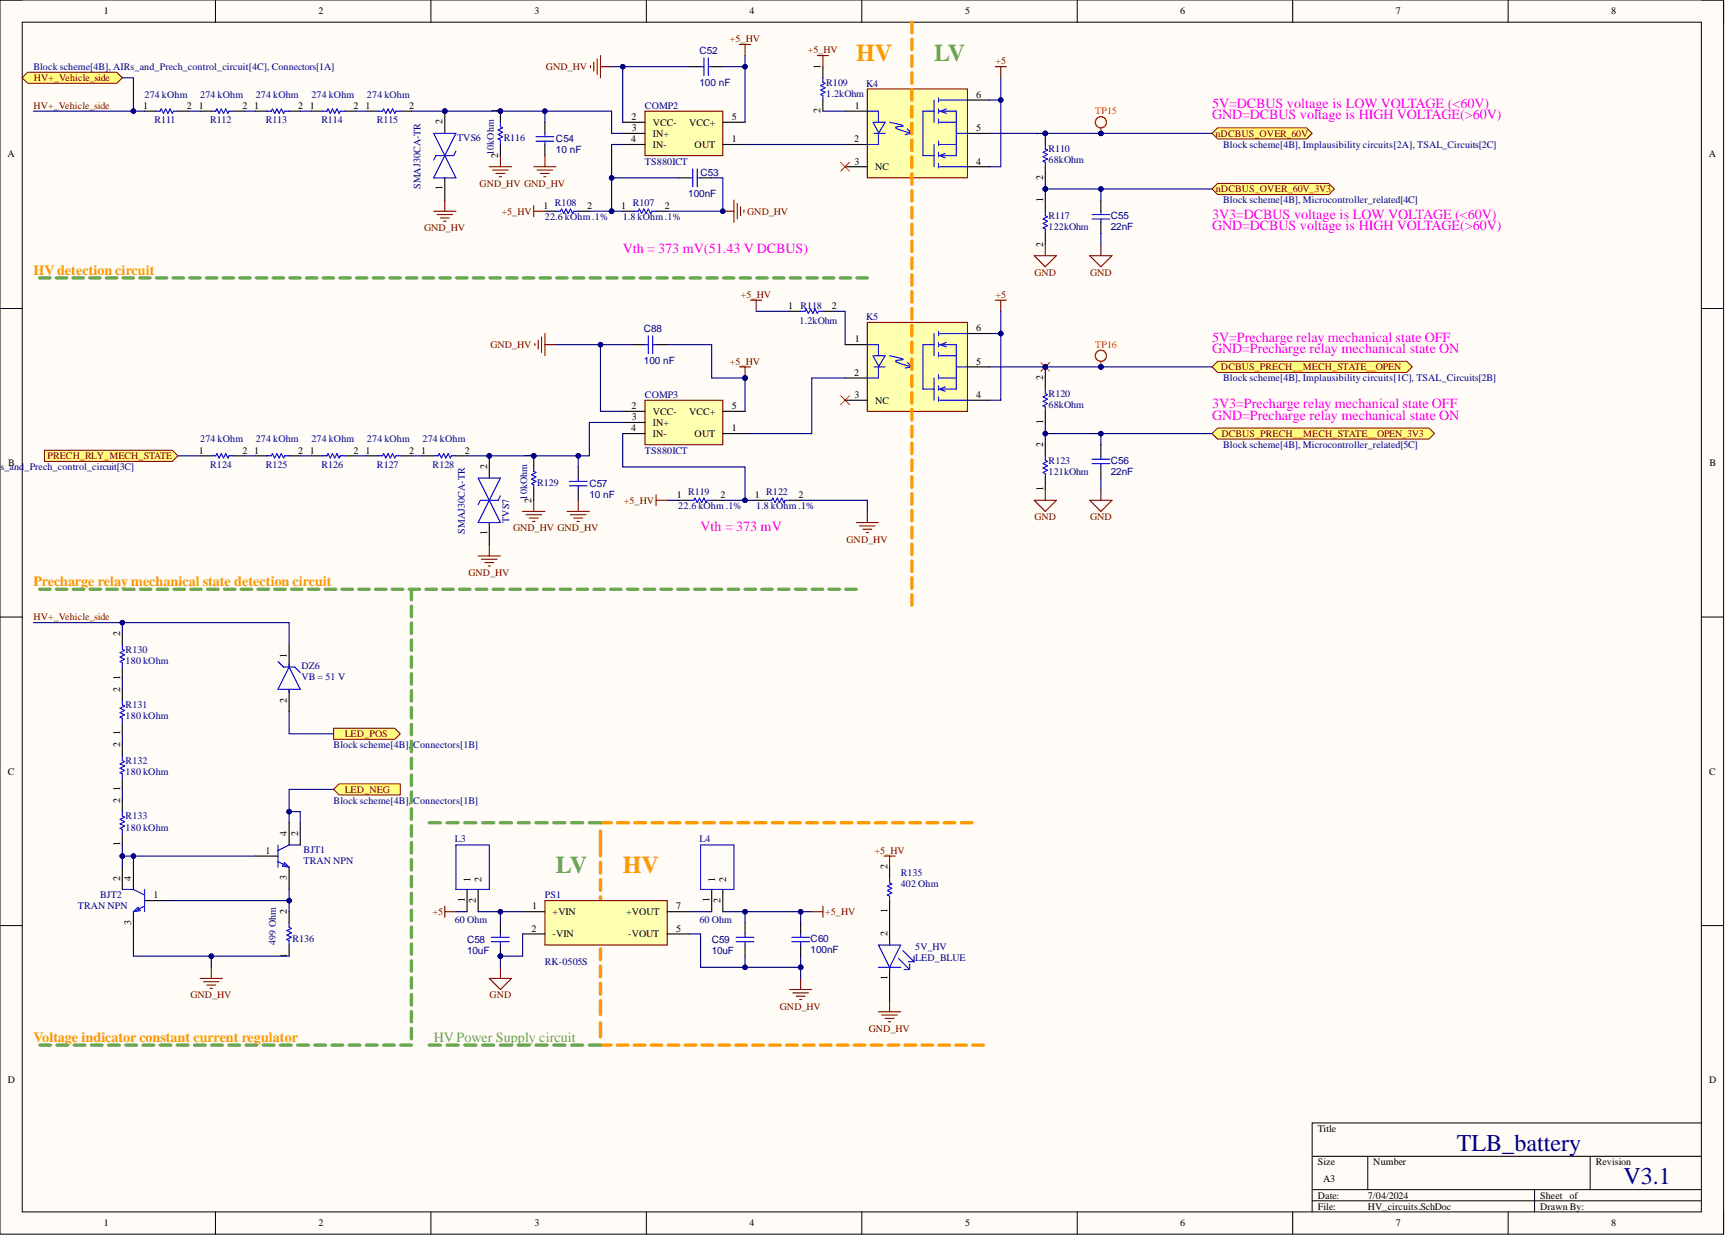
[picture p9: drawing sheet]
<svg xmlns="http://www.w3.org/2000/svg" width="393mm" height="282mm" viewBox="0 0 393 282" stroke-linecap="round" stroke-linejoin="round" font-family="sans-serif">
<defs><g id="words">
<g font-size="5.5" fill="#f90">
<text x="195" y="14">HV</text>
<text x="141.8" y="198.8">HV</text>
</g>
<g font-size="5.5" fill="#6aa84f">
<text x="212.7" y="14">LV</text>
<text x="126.6" y="198.8">LV</text>
</g>
<g font-size="5.5" fill="#000080">
<text x="331.8" y="262.1">TLB_battery</text>
<text x="369.8" y="269.7">V3.1</text>
</g>
<g font-size="3.2" fill="#f0f">
<text x="276.1" y="24.6">5V=DCBUS voltage is LOW VOLTAGE (&lt;60V)</text>
<text x="276.1" y="27.2">GND=DCBUS voltage is HIGH VOLTAGE(&gt;60V)</text>
<text x="276.1" y="49.9">3V3=DCBUS voltage is LOW VOLTAGE (&lt;60V)</text>
<text x="276.1" y="52.5">GND=DCBUS voltage is HIGH VOLTAGE(&gt;60V)</text>
<text x="141.8" y="57.5">Vth = 373 mV(51.43 V DCBUS)</text>
<text x="276.1" y="77.8">5V=Precharge relay mechanical state OFF</text>
<text x="276.1" y="80.3">GND=Precharge relay mechanical state ON</text>
<text x="276.1" y="93">3V3=Precharge relay mechanical state OFF</text>
<text x="276.1" y="95.5">GND=Precharge relay mechanical state ON</text>
<text x="159.6" y="120.8">Vth = 373 mV</text>
</g>
<g font-size="3.2" fill="#f90">
<text x="7.6" y="62.6">HV detection circuit</text>
<text x="7.6" y="133.5">Precharge relay mechanical state detection circuit</text>
<text x="7.6" y="237.3">Voltage indicator constant current regulator</text>
</g>
<text font-size="3.2" fill="#6aa84f" x="98.8" y="237.3">HV Power Supply circuit</text>
<g font-size="2.3">
<text x="23.6" y="3.3">1</text>
<text x="72.5" y="3.3">2</text>
<text x="121.7" y="3.3">3</text>
<text x="170.7" y="3.3">4</text>
<text x="219.8" y="3.3">5</text>
<text x="268.8" y="3.3">6</text>
<text x="317.9" y="3.3">7</text>
<text x="367" y="3.3">8</text>
<text x="186.9" y="15.7" transform="rotate(-90 186.9 15.7)">1</text>
<text x="222.4" y="22.3">6</text>
<text x="32.6" y="24.8">1</text>
<text x="42.5" y="24.8">2</text>
<text x="45.3" y="24.8">1</text>
<text x="55.2" y="24.8">2</text>
<text x="57.9" y="24.8">1</text>
<text x="67.9" y="24.8">2</text>
<text x="70.6" y="24.8">1</text>
<text x="80.5" y="24.8">2</text>
<text x="83.2" y="24.8">1</text>
<text x="93.2" y="24.8">2</text>
<text x="100.8" y="28.3" transform="rotate(-90 100.8 28.3)">2</text>
<text x="113.5" y="25.8" transform="rotate(-90 113.5 25.8)">1</text>
<text x="143.9" y="27.3">2</text>
<text x="143.9" y="29.9">3</text>
<text x="148.7" y="28.6">VCC-</text>
<text x="156.9" y="28.6">VCC+</text>
<text x="166.7" y="27.3">5</text>
<text x="186.9" y="25.8" transform="rotate(-90 186.9 25.8)">2</text>
<text x="194.7" y="24.8">1</text>
<text x="222.4" y="29.9">5</text>
<text x="1.7" y="35.9">A</text>
<text x="113.5" y="35.9" transform="rotate(-90 113.5 35.9)">2</text>
<text x="143.8" y="32.4">4</text>
<text x="148.7" y="31.1">IN+</text>
<text x="148.7" y="33.7">IN-</text>
<text x="158.2" y="33.7">OUT</text>
<text x="166.7" y="32.4">1</text>
<text x="194.5" y="32.4">2</text>
<text x="237.6" y="30.9" transform="rotate(-90 237.6 30.9)">1</text>
<text x="389.2" y="35.9">A</text>
<text x="194.6" y="37.5">3</text>
<text x="199.3" y="38.7">NC</text>
<text x="222.4" y="37.5">4</text>
<text x="237.6" y="41" transform="rotate(-90 237.6 41)">2</text>
<text x="100.8" y="43.4" transform="rotate(-90 100.8 43.4)">1</text>
<text x="123.8" y="47.6">1</text>
<text x="133.7" y="47.6">2</text>
<text x="141.5" y="47.6">1</text>
<text x="151.5" y="47.6">2</text>
<text x="237.6" y="46.1" transform="rotate(-90 237.6 46.1)">1</text>
<text x="237.6" y="56.2" transform="rotate(-90 237.6 56.2)">2</text>
<text x="179.5" y="70.4">1</text>
<text x="189.4" y="70.4">2</text>
<text x="194.7" y="78">1</text>
<text x="222.4" y="75.4">6</text>
<text x="222.4" y="83">5</text>
<text x="194.5" y="85.6">2</text>
<text x="237.6" y="86.6" transform="rotate(-90 237.6 86.6)">2</text>
<text x="143.9" y="93.2">2</text>
<text x="143.9" y="95.7">3</text>
<text x="148.7" y="94.4">VCC-</text>
<text x="156.9" y="94.4">VCC+</text>
<text x="166.7" y="93.2">5</text>
<text x="194.6" y="90.6">3</text>
<text x="199.3" y="91.9">NC</text>
<text x="222.4" y="90.6">4</text>
<text x="143.8" y="98.2">4</text>
<text x="148.7" y="96.9">IN+</text>
<text x="148.7" y="99.5">IN-</text>
<text x="158.2" y="99.5">OUT</text>
<text x="166.7" y="98.2">1</text>
<text x="237.6" y="101.8" transform="rotate(-90 237.6 101.8)">2</text>
<text x="237.6" y="96.5" transform="rotate(-90 237.6 96.5)">1</text>
<text x="1.9" y="106.1">B</text>
<text x="45.3" y="103.3">1</text>
<text x="55.2" y="103.3">2</text>
<text x="57.9" y="103.3">1</text>
<text x="67.9" y="103.3">2</text>
<text x="70.6" y="103.3">1</text>
<text x="80.5" y="103.3">2</text>
<text x="83.2" y="103.3">1</text>
<text x="93.2" y="103.3">2</text>
<text x="95.9" y="103.3">1</text>
<text x="105.9" y="103.3">2</text>
<text x="110.9" y="106.8" transform="rotate(-90 110.9 106.8)">2</text>
<text x="121.1" y="104.3" transform="rotate(-90 121.1 104.3)">1</text>
<text x="389.4" y="106.1">B</text>
<text x="154.2" y="113.4">1</text>
<text x="164.1" y="113.4">2</text>
<text x="171.9" y="113.4">1</text>
<text x="181.8" y="113.4">2</text>
<text x="237.6" y="111.7" transform="rotate(-90 237.6 111.7)">1</text>
<text x="121.1" y="114.4" transform="rotate(-90 121.1 114.4)">2</text>
<text x="110.9" y="121.8" transform="rotate(-90 110.9 121.8)">1</text>
<text x="27.4" y="144.8" transform="rotate(-90 27.4 144.8)">2</text>
<text x="65.3" y="149.9" transform="rotate(-90 65.3 149.9)">1</text>
<text x="27.4" y="154.8" transform="rotate(-90 27.4 154.8)">1</text>
<text x="27.4" y="157.5" transform="rotate(-90 27.4 157.5)">2</text>
<text x="65.3" y="160" transform="rotate(-90 65.3 160)">2</text>
<text x="27.4" y="167.4" transform="rotate(-90 27.4 167.4)">1</text>
<text x="27.4" y="170.1" transform="rotate(-90 27.4 170.1)">2</text>
<text x="1.8" y="176.4">C</text>
<text x="389.3" y="176.4">C</text>
<text x="27.4" y="182.8" transform="rotate(-90 27.4 182.8)">2</text>
<text x="27.4" y="180.1" transform="rotate(-90 27.4 180.1)">1</text>
<text x="65.3" y="190.4" transform="rotate(-90 65.3 190.4)">4</text>
<text x="67.9" y="190.4" transform="rotate(-90 67.9 190.4)">2</text>
<text x="27.4" y="192.7" transform="rotate(-90 27.4 192.7)">1</text>
<text x="60.4" y="194.4">1</text>
<text x="202.1" y="198" transform="rotate(-90 202.1 198)">2</text>
<text x="27.4" y="200.5" transform="rotate(-90 27.4 200.5)">2</text>
<text x="29.9" y="200.5" transform="rotate(-90 29.9 200.5)">4</text>
<text x="65.3" y="200.4" transform="rotate(-90 65.3 200.4)">3</text>
<text x="107.1" y="200.7" transform="rotate(-90 107.1 200.7)">1</text>
<text x="109.7" y="200.7" transform="rotate(-90 109.7 200.7)">2</text>
<text x="162.9" y="200.7" transform="rotate(-90 162.9 200.7)">1</text>
<text x="165.4" y="200.7" transform="rotate(-90 165.4 200.7)">2</text>
<text x="35" y="204.5">1</text>
<text x="65.3" y="208.1" transform="rotate(-90 65.3 208.1)">2</text>
<text x="105.9" y="205.4" transform="rotate(-90 105.9 205.4)">1</text>
<text x="108.4" y="205.6" transform="rotate(-90 108.4 205.6)">2</text>
<text x="121.2" y="207.1">1</text>
<text x="125.9" y="208.3">+VIN</text>
<text x="142.6" y="208.3">+VOUT</text>
<text x="154" y="207.1">7</text>
<text x="161.6" y="205.4" transform="rotate(-90 161.6 205.4)">1</text>
<text x="164.1" y="205.6" transform="rotate(-90 164.1 205.6)">2</text>
<text x="202.1" y="207.9" transform="rotate(-90 202.1 207.9)">1</text>
<text x="29.9" y="210.5" transform="rotate(-90 29.9 210.5)">3</text>
<text x="121.1" y="212.1">2</text>
<text x="125.9" y="213.4">-VIN</text>
<text x="143.1" y="213.4">-VOUT</text>
<text x="154" y="212.1">5</text>
<text x="202.1" y="213.1" transform="rotate(-90 202.1 213.1)">2</text>
<text x="65.3" y="218" transform="rotate(-90 65.3 218)">1</text>
<text x="202.1" y="223.1" transform="rotate(-90 202.1 223.1)">1</text>
<text x="1.8" y="246.6">D</text>
<text x="389.3" y="246.6">D</text>
<text x="300.1" y="257.7">Title</text>
<text x="300.1" y="265.3">Size</text>
<text x="301.4" y="269.1">A3</text>
<text x="312.8" y="265.3">Number</text>
<text x="363.4" y="265.3">Revision</text>
<text x="300.1" y="272.9">Date:</text>
<text x="300.1" y="275.4">File:</text>
<text x="311.5" y="272.9">7/04/2024</text>
<text x="311.5" y="275.4">HV_circuits.SchDoc</text>
<text x="350.8" y="272.9">Sheet of</text>
<text x="350.8" y="275.4">Drawn By:</text>
<text x="23.6" y="279.2">1</text>
<text x="72.5" y="279.2">2</text>
<text x="121.7" y="279.2">3</text>
<text x="170.7" y="279.2">4</text>
<text x="219.8" y="279.2">5</text>
<text x="268.8" y="279.2">6</text>
<text x="317.9" y="279.2">7</text>
<text x="367" y="279.2">8</text>
</g>
<g font-size="2.3" fill="#800000">
<text x="166.2" y="9.6">+5_HV</text>
<text x="124.4" y="15.9">GND_HV</text>
<text x="184" y="12.1">+5_HV</text>
<text x="226.8" y="14.7">+5</text>
<text x="7.7" y="18.5">HV+_Vehicle_side</text>
<text x="7.6" y="24.8">HV+_Vehicle_side</text>
<text x="276.8" y="31.1">nDCBUS_OVER_60V</text>
<text x="109.2" y="42.5">GND_HV GND_HV</text>
<text x="276.9" y="43.8">nDCBUS_OVER_60V_3V3</text>
<text x="96.6" y="52.6">GND_HV</text>
<text x="114.2" y="48.9">+5_HV</text>
<text x="170.2" y="48.9">GND_HV</text>
<text x="235.6" y="62.8">GND</text>
<text x="248.3" y="62.8">GND</text>
<text x="168.8" y="67.8">+5_HV</text>
<text x="226.8" y="67.8">+5</text>
<text x="111.7" y="79.2">GND_HV</text>
<text x="166.2" y="83">+5_HV</text>
<text x="278.1" y="84.3">DCBUS_PRECH__MECH_STATE__OPEN</text>
<text x="278.2" y="99.5">DCBUS_PRECH__MECH_STATE__OPEN_3V3</text>
<text x="10.8" y="104.5">PRECH_RLY_MECH_STATE</text>
<text x="142.1" y="114.7">+5_HV</text>
<text x="235.6" y="118.5">GND</text>
<text x="248.3" y="118.5">GND</text>
<text x="116.8" y="121">GND_HV GND_HV</text>
<text x="192.8" y="123.5">GND_HV</text>
<text x="106.7" y="131.1">GND_HV</text>
<text x="7.6" y="141.3">HV+_Vehicle_side</text>
<text x="78.5" y="167.8">LED_POS</text>
<text x="78.5" y="180.5">LED_NEG</text>
<text x="199.2" y="194.4">+5_HV</text>
<text x="98.5" y="208.3">+5</text>
<text x="187.9" y="208.3">+5_HV</text>
<text x="43.4" y="227.3">GND_HV</text>
<text x="111.5" y="227.3">GND</text>
<text x="177.6" y="229.9">GND_HV</text>
<text x="197.9" y="234.9">GND_HV</text>
</g>
<g font-size="2.3" fill="#000080">
<text x="7.6" y="15.9">Block scheme[4B], AIRs_and_Prech_control_circuit[4C], Connectors[1A]</text>
<text x="159.3" y="12.4">C52</text>
<text x="32.9" y="22.3">274 kOhm</text>
<text x="45.6" y="22.3">274 kOhm</text>
<text x="58.3" y="22.3">274 kOhm</text>
<text x="70.9" y="22.3">274 kOhm</text>
<text x="83.6" y="22.3">274 kOhm</text>
<text x="159.3" y="19.5">100 nF</text>
<text x="188.2" y="19.5">R109</text>
<text x="188.2" y="22">1.2kOhm</text>
<text x="197.3" y="19.7">K4</text>
<text x="35.2" y="28.1">R111</text>
<text x="47.9" y="28.1">R112</text>
<text x="60.5" y="28.1">R113</text>
<text x="73.2" y="28.1">R114</text>
<text x="85.9" y="28.1">R115</text>
<text x="146.9" y="24.8">COMP2</text>
<text x="104.1" y="32.1">TVS6</text>
<text x="112.5" y="35.3" transform="rotate(-90 112.5 35.3)">10kOhm</text>
<text x="114.7" y="32.1">R116</text>
<text x="126.6" y="32.4">C54</text>
<text x="126.6" y="34.9">10 nF</text>
<text x="238.8" y="34.7">R110</text>
<text x="278.6" y="33.7">Block scheme[4B], Implausibility circuits[2A], TSAL_Circuits[2C]</text>
<text x="146.9" y="37.5">TS880ICT</text>
<text x="159.6" y="40">C53</text>
<text x="238.8" y="37.2">68kOhm</text>
<text x="95.7" y="43" transform="rotate(-90 95.7 43)">SMAJ30CA-TR</text>
<text x="126.4" y="46.8">R108</text>
<text x="144.1" y="46.8">R107</text>
<text x="156.8" y="44.8">100nF</text>
<text x="278.6" y="46.3">Block scheme[4B], Microcontroller_related[4C]</text>
<text x="124.1" y="50.1">22.6 kOhm .1%</text>
<text x="141.8" y="50.1">1.8 kOhm .1%</text>
<text x="238.8" y="49.9">R117</text>
<text x="238.8" y="52.4">122kOhm</text>
<text x="253" y="49.9">C55</text>
<text x="253" y="52.4">22nF</text>
<text x="182.4" y="70.4">R118</text>
<text x="146.6" y="75.7">C88</text>
<text x="182.1" y="73.7">1.2kOhm</text>
<text x="197.3" y="72.9">K5</text>
<text x="146.6" y="82.8">100 nF</text>
<text x="278.6" y="86.8">Block scheme[4B], Implausibility circuits[1C], TSAL_Circuits[2B]</text>
<text x="146.9" y="90.6">COMP3</text>
<text x="238.8" y="90.4">R120</text>
<text x="238.8" y="92.9">68kOhm</text>
<text x="45.6" y="100.7">274 kOhm</text>
<text x="58.3" y="100.7">274 kOhm</text>
<text x="70.9" y="100.7">274 kOhm</text>
<text x="83.6" y="100.7">274 kOhm</text>
<text x="96.2" y="100.7">274 kOhm</text>
<text x=".1" y="107.1">s_and</text>
<text x="5.6" y="107.1">_Prech_control_circuit[3C]</text>
<text x="47.9" y="106.6">R124</text>
<text x="60.5" y="106.6">R125</text>
<text x="73.2" y="106.6">R126</text>
<text x="85.9" y="106.6">R127</text>
<text x="98.5" y="106.6">R128</text>
<text x="146.9" y="103.3">TS880ICT</text>
<text x="238.8" y="105.6">R123</text>
<text x="253" y="105.6">C56</text>
<text x="278.6" y="102">Block scheme[4B], Microcontroller_related[5C]</text>
<text x="120.1" y="113.7" transform="rotate(-90 120.1 113.7)">10kOhm</text>
<text x="122.3" y="110.6">R129</text>
<text x="134.2" y="110.9">C57</text>
<text x="134.2" y="113.4">10 nF</text>
<text x="156.8" y="112.6">R119</text>
<text x="174.5" y="112.6">R122</text>
<text x="238.8" y="108.1">121kOhm</text>
<text x="253" y="108.1">22nF</text>
<text x="116" y="119" transform="rotate(-90 116 119)">TVS7</text>
<text x="154.5" y="115.9">22.6 kOhm .1%</text>
<text x="172.2" y="115.9">1.8 kOhm .1%</text>
<text x="105.9" y="121.5" transform="rotate(-90 105.9 121.5)">SMAJ30CA-TR</text>
<text x="28.6" y="148.6">R130</text>
<text x="28.6" y="151.1">180 kOhm</text>
<text x="68.6" y="152.4">DZ6</text>
<text x="68.6" y="154.9">VB = 51 V</text>
<text x="28.6" y="161.3">R131</text>
<text x="28.6" y="163.8">180 kOhm</text>
<text x="28.6" y="173.9">R132</text>
<text x="76" y="170.4">Block scheme[4B],</text>
<text x="94.1" y="170.4">Connectors[1B]</text>
<text x="28.6" y="176.4">180 kOhm</text>
<text x="76" y="183">Block scheme[4B], Connectors[1B]</text>
<text x="28.6" y="186.6">R133</text>
<text x="28.6" y="189.1">180 kOhm</text>
<text x="103.6" y="191.6">L3</text>
<text x="159.3" y="191.6">L4</text>
<text x="69.1" y="194.2">BJT1</text>
<text x="69.1" y="196.7">TRAN NPN</text>
<text x="205.2" y="199.5">R135</text>
<text x="205.2" y="202">402 Ohm</text>
<text x="17.7" y="207.1">TRAN NPN</text>
<text x="22.8" y="204.5">BJT2</text>
<text x="124.1" y="204.5">PS1</text>
<text x="62.8" y="215.2" transform="rotate(-90 62.8 215.2)">499 Ohm</text>
<text x="66.6" y="214.4">R136</text>
<text x="103.6" y="210.1">60 Ohm</text>
<text x="106.4" y="214.7">C58</text>
<text x="159.3" y="210.1">60 Ohm</text>
<text x="162.1" y="214.7">C59</text>
<text x="184.6" y="214.4">C60</text>
<text x="106.4" y="217.2">10uF</text>
<text x="124.1" y="219.7">RK-0505S</text>
<text x="162.1" y="217.2">10uF</text>
<text x="184.6" y="216.9">100nF</text>
<text x="208.4" y="216.2">5V_HV</text>
<text x="208.4" y="218.7">LED_BLUE</text>
</g>
<g font-size="2.3" fill="#f00">
<text x="249.5" y="26.1">TP15</text>
<text x="249.5" y="79.2">TP16</text>
</g>
</g></defs>
<path d="M0 0h392.6v281h-392.6z" fill-rule="evenodd" fill="#fffcf8"/>
<path d="M0 0h392.6v281h-392.6z" fill="none" stroke="#000" stroke-width=".23"/>
<path d="M5.1 5.1h382.4v270.8h-382.4z" fill-rule="evenodd" fill="#fffcf8"/>
<g fill="none" stroke="#000" stroke-width=".23">
<path d="M0 0h5.1M49.1 0v5.1M98.1 0v5.1M147.2 0v5.1M196.3 0v5.1M245.4 0v5.1M294.4 0v5.1M343.5 0v5.1M387.5 0h5.1v5.1M5.1 5.1h382.4v270.8h-382.4zM0 70.2h5.1M387.5 70.2h5.1"/>
<path d="M0 140.5h5.1M387.5 140.5h5.1M0 210.7h5.1M387.5 210.7h5.1M387.5 255.7h-88.6v20.2M49.1 275.9v5.1M98.1 275.9v5.1M147.2 275.9v5.1M196.3 275.9v5.1M245.4 275.9v5.1M294.4 275.9v5.1M298.9 263.3h88.6"/>
<path d="M298.9 270.9h88.6M298.9 273.4h88.6M311.5 263.3v7.6M343.5 275.9v5.1M349.5 270.9v5M362.2 263.3v7.6M392.6 275.9v5.1"/>
</g>
<path d="M10.1 102.5h29.2l1.2 1.3-1.2 1.3h-29.2z" fill-rule="evenodd" fill="#ffff80"/>
<path d="M10.1 102.5h29.2l1.2 1.3-1.2 1.3h-29.2z" fill="none" stroke="#800000" stroke-width=".23"/>
<path d="M119 116.4h5.1M119.8 117.2h3.5M120.6 118h2M121.3 118.7h.5M121.6 113.9v2.5" fill="none" stroke="#800000" stroke-width=".25"/>
<circle cx="121.6" cy="103.8" r=".51" fill="#000080"/>
<circle cx="121.6" cy="103.8" r=".51" fill="none" stroke="#000080" stroke-width=".23"/>
<path d="M121.6 103.8v2.5M121.6 111.4v2.5" fill="none" stroke="#000" stroke-width=".25"/>
<circle cx="121.6" cy="103.8" r=".51" fill="#000080"/>
<circle cx="121.6" cy="103.8" r=".51" fill="none" stroke="#000080" stroke-width=".23"/>
<path d="M182.4 70.9h1l.2-.5 .5 1 .5-1 .5 1 .5-1 .6 1 .2-.5h1M121.6 106.3v1l.5 .3-1 .5 1 .5-1 .5 1 .5-1 .5 .5 .3v1" fill="none" stroke="#00f" stroke-width=".25"/>
<path d="M191.5 90.1l2 2M193.5 90.1l-2 2" fill="none" stroke="#f00" stroke-width=".23"/>
<path d="M179.8 70.9h2.6M187.4 70.9h2.6" fill="none" stroke="#000" stroke-width=".25"/>
<path d="M171 68.3h2.5M172.2 68.3v2.6" fill="none" stroke="#800000" stroke-width=".25"/>
<path d="M197.6 73.4h22.7v20.3h-22.7z" fill-rule="evenodd" fill="#ffffb0"/>
<g fill="none" stroke="#800000" stroke-width=".25">
<path d="M197.6 73.4h22.7v20.3h-22.7zM226.7 68.3h2.5M227.9 68.3v2.6M129.2 116.4h5M129.9 117.2h3.6M130.7 118h2M131.4 118.7h.6M131.7 113.9v2.5M108.9 126.6h5.1M109.7 127.3h3.5M110.4 128.1h2.1M111.2 128.8h.5"/>
<path d="M111.4 124v2.6"/>
</g>
<g fill="none" stroke="#00f" stroke-width=".25">
<path d="M197.6 78.5h2.5v2.5M212.7 78.5h-2.5v10.1h2.5M212.7 75.9v5.1M213.8 75.4v1M213.8 78v1M214 75.9h6.3M215.5 79l-1.5-.5h3.8v10.1h-3.8M215.5 78l-1.2 .5M198.8 81l1.3 2.3M199.1 81h2.5l-1.5 2.5v2.6h-2.5M199.1 83.5h2.5M202.6 81l3.1 .8-1.7 .4a3.2 3.2 0 0 0 2.1 .9l1.6 .4"/>
<path d="M206.7 82.5l1 1M207.7 83.5l-1.5 .3M212.7 86.1v5M213.8 80.2v1.1M213.8 85.3v1M213.8 87.8v1M213.8 90.4v1M214 86.1h3.8M214 81h3.8M214 91.1h6.3M214 88.6l1.3 .5M215.3 88.1l-1.3 .5"/>
<path d="M217.8 83.5h2.5M129.7 109.6h4M129.7 110.6h4M131.7 108.8v.8M131.7 110.6v.8"/>
</g>
<path d="M192.5 78.5h5.1M220.3 75.9h5.1M192.5 86.1h5.1M192.5 91.1h5.1M220.3 91.1h5.1M220.3 83.5h5.1M131.7 106.3v2.5M131.7 111.4v2.5" fill="none" stroke="#000" stroke-width=".25"/>
<circle cx="111.4" cy="103.8" r=".51" fill="#000080"/>
<circle cx="111.4" cy="103.8" r=".51" fill="none" stroke="#000080" stroke-width=".23"/>
<path d="M111.4 103.8v5M111.4 119v5" fill="none" stroke="#000" stroke-width=".25"/>
<circle cx="111.4" cy="103.8" r=".51" fill="#000080"/>
<circle cx="111.4" cy="103.8" r=".51" fill="none" stroke="#000080" stroke-width=".23"/>
<path d="M238.1 88.6v1l.5 .3-1 .5 1 .5-1 .5 1 .5-1 .5 .5 .2v1.1M108.9 108.8l5.1 10.2h-5.1l5.1-10.2zM114 112.9l-.5 1h-4.1l-.5 1M238.1 103.8v1l.5 .3-1 .5 1 .5-1 .5 1 .5-1 .5 .5 .2v1M248.7 104.5h4.1M248.7 105.6h4.1M250.7 103.8v.7M250.7 105.6v.7" fill="none" stroke="#00f" stroke-width=".25"/>
<path d="M238.1 86.1v2.5M238.1 93.7v2.5M238.1 101.3v2.5M238.1 108.8v2.6M250.7 101.3v2.5M250.7 106.3v2.5" fill="none" stroke="#000" stroke-width=".25"/>
<path d="M276.1 83.5l1.2-1.2h43.1l1.3 1.2-1.3 1.3h-43.1z" fill-rule="evenodd" fill="#ffff80"/>
<path d="M276.1 83.5l1.2-1.2h43.1l1.3 1.2-1.3 1.3h-43.1z" fill="none" stroke="#800000" stroke-width=".23"/>
<path d="M276.1 98.7l1.2-1.2h48.2l1.2 1.2-1.2 1.3h-48.2z" fill-rule="evenodd" fill="#ffff80"/>
<path d="M276.1 98.7l1.2-1.2h48.2l1.2 1.2-1.2 1.3h-48.2z" fill="none" stroke="#800000" stroke-width=".23"/>
<path d="M134.5 14.9v.5M135.2 14.2v2M136 13.4v3.6M136.8 12.6v5.1M136.8 15.2h2.5M168.4 10.1h2.6M169.7 10.1v2.5M235.5 113.9h5.1l-2.5 2.5zM238.1 111.4v2.5M248.2 113.9h5.1l-2.6 2.5zM250.7 111.4v2.5" fill="none" stroke="#800000" stroke-width=".25"/>
<path d="M157 15.2h2.6M162.1 15.2h2.5" fill="none" stroke="#000" stroke-width=".25"/>
<path d="M159.6 15.2h.7M160.3 13.2v4M161.3 13.2v4M161.3 15.2h.8" fill="none" stroke="#00f" stroke-width=".25"/>
<circle cx="238.1" cy="30.4" r=".51" fill="#000080"/>
<circle cx="238.1" cy="30.4" r=".51" fill="none" stroke="#000080" stroke-width=".23"/>
<path d="M238.1 30.4v2.5M238.1 38v2.5" fill="none" stroke="#000" stroke-width=".25"/>
<circle cx="238.1" cy="30.4" r=".51" fill="#000080"/>
<circle cx="238.1" cy="30.4" r=".51" fill="none" stroke="#000080" stroke-width=".23"/>
<path d="M187.4 17.7v1l.5 .3-1 .5 1 .5-1 .5 1 .5-1 .5 .5 .3v1M238.1 32.9v1l.5 .3-1 .5 1 .5-1 .5 1 .5-1 .5 .5 .3v1M238.1 48.1v1l.5 .3-1 .5 1 .5-1 .5 1 .5-1 .5 .5 .2v1.1M248.7 48.9h4.1M248.7 49.9h4.1M250.7 48.1v.8M250.7 49.9v.7" fill="none" stroke="#00f" stroke-width=".25"/>
<path d="M187.4 15.2v2.5M187.4 22.8v2.5M238.1 45.6v2.5M238.1 53.2v2.5M250.7 45.6v2.5M250.7 50.6v2.6" fill="none" stroke="#000" stroke-width=".25"/>
<path d="M186.2 12.6h2.5M187.4 12.6v2.6M235.5 58.2h5.1l-2.5 2.5zM238.1 55.7v2.5M248.2 58.2h5.1l-2.6 2.5zM250.7 55.7v2.5" fill="none" stroke="#800000" stroke-width=".25"/>
<path d="M197.6 20.2h22.7v20.3h-22.7z" fill-rule="evenodd" fill="#ffffb0"/>
<path d="M226.7 15.2h2.5M227.9 15.2v2.5M197.6 20.2h22.7v20.3h-22.7z" fill="none" stroke="#800000" stroke-width=".25"/>
<g fill="none" stroke="#00f" stroke-width=".25">
<path d="M197.6 25.3h2.5v2.5M198.8 27.8l1.3 2.3M199.1 27.8h2.5l-1.5 2.6v2.5h-2.5M199.1 30.4h2.5M202.6 27.8l3.1 .9-1.7 .3a3.2 3.2 0 0 0 2.1 .9l1.6 .5M206.7 29.4l1 1M207.7 30.4l-1.5 .2M212.7 25.3h-2.5v10.1h2.5M212.7 22.8v5M212.7 32.9v5.1M213.8 22.3v1M213.8 24.8v1"/>
<path d="M213.8 27.1v1M213.8 32.1v1.1M213.8 34.7v1M213.8 37.2v1M214 32.9h3.8M214 27.8h3.8M214 22.8h6.3M214 38h6.3M214 35.4l1.3 .5M215.3 34.9l-1.3 .5M215.5 25.8l-1.5-.5h3.8v10.1h-3.8M215.5 24.8l-1.2 .5"/>
<path d="M217.8 30.4h2.5"/>
</g>
<path d="M192.5 25.3h5.1M192.5 32.9h5.1M192.5 38h5.1M220.3 38h5.1M220.3 30.4h5.1M220.3 22.8h5.1" fill="none" stroke="#000" stroke-width=".25"/>
<g fill="none" stroke="#f90" stroke-width=".76">
<path d="M207.7 5.1v2.4M207.7 8.9v2.4M207.7 12.7v2.4M207.7 16.6v2.4M207.7 20.4v2.4M207.7 24.2v2.4M207.7 28.1v2.4M207.7 31.9v2.4M207.7 35.7v2.4M207.7 39.6v2.4M207.7 43.4v2.4M207.7 47.2v2.4"/>
<path d="M207.7 51.1v2.4M207.7 54.9v2.4M207.7 58.7v2.4M207.7 62.6v2.4M207.7 66.4v2.4M207.7 70.2v2.4M207.7 74.1v2.4M207.7 77.9v2.4M207.7 81.7v2.4M207.7 85.6v2.4M207.7 89.4v2.4M207.7 93.2v2.4"/>
<path d="M207.7 97.1v2.4M207.7 100.9v2.4M207.7 104.7v2.4M207.7 108.6v2.4M207.7 112.4v2.4M207.7 116.2v2.4M207.7 120.1v2.4M207.7 123.9v2.4M207.7 127.7v2.4M207.7 131.6v2.4M207.7 135.4v2.4"/>
</g>
<g fill="none" stroke="#6aa84f" stroke-width=".76">
<path d="M9 63.3h2.4M12.8 63.3h2.4M16.6 63.3h2.4M20.4 63.3h2.4M24.2 63.3h2.4M28 63.3h2.4M31.8 63.3h2.4M35.6 63.3h2.4M39.4 63.3h2.4M43.2 63.3h2.4M47 63.3h2.4M50.8 63.3h2.4"/>
<path d="M54.6 63.3h2.4M58.4 63.3h2.4M62.2 63.3h2.4M66 63.3h2.4M69.8 63.3h2.4M73.6 63.3h2.4M77.4 63.3h2.4M81.2 63.3h2.4M85 63.3h2.4M88.8 63.3h2.4M92.6 63.3h2.4M96.4 63.3h2.4"/>
<path d="M100.2 63.3h2.4M104 63.3h2.4M107.8 63.3h2.4M111.6 63.3h2.4M115.4 63.3h2.4M119.2 63.3h2.4M123 63.3h2.4M126.8 63.3h2.4M130.6 63.3h2.4M134.4 63.3h2.4M138.2 63.3h2.4M142 63.3h2.4"/>
<path d="M145.8 63.3h2.4M149.6 63.3h2.4M153.4 63.3h2.4M157.2 63.3h2.4M161 63.3h2.4M164.8 63.3h2.4M168.6 63.3h2.4M172.4 63.3h2.4M176.2 63.3h2.4M180 63.3h2.4M183.8 63.3h2.4M187.6 63.3h2.4"/>
<path d="M191.4 63.3h2.4M195.2 63.3h2.4"/>
</g>
<path d="M276.1 30.4l1.2-1.3h20.3l1.3 1.3-1.3 1.2h-20.3z" fill-rule="evenodd" fill="#ffff80"/>
<path d="M276.1 30.4l1.2-1.3h20.3l1.3 1.3-1.3 1.2h-20.3z" fill="none" stroke="#800000" stroke-width=".23"/>
<path d="M276.1 43l1.2-1.2h25.4l1.2 1.2-1.2 1.3h-25.4z" fill-rule="evenodd" fill="#ffff80"/>
<path d="M276.1 43l1.2-1.2h25.4l1.2 1.2-1.2 1.3h-25.4z" fill="none" stroke="#800000" stroke-width=".23"/>
<g fill="none" stroke="#6aa84f" stroke-width=".76">
<path d="M9 134.2h2.4M12.9 134.2h2.3M16.7 134.2h2.4M20.5 134.2h2.4M24.3 134.2h2.4M28.2 134.2h2.4M32 134.2h2.4M35.8 134.2h2.4M39.6 134.2h2.4M43.5 134.2h2.3M47.3 134.2h2.4M51.1 134.2h2.4"/>
<path d="M54.9 134.2h2.4M58.8 134.2h2.3M62.6 134.2h2.4M66.4 134.2h2.4M70.2 134.2h2.4M74.1 134.2h2.4M77.9 134.2h2.4M81.7 134.2h2.4M85.5 134.2h2.4M89.4 134.2h2.3M93.2 134.2h2.4M97 134.2h2.4"/>
<path d="M100.8 134.2h2.4M104.7 134.2h2.3M108.5 134.2h2.4M112.3 134.2h2.4M116.1 134.2h2.4M120 134.2h2.3M123.8 134.2h2.4M127.6 134.2h2.4M131.4 134.2h2.4M135.3 134.2h2.3M139.1 134.2h2.4M142.9 134.2h2.4"/>
<path d="M146.7 134.2h2.4M150.6 134.2h2.3M154.4 134.2h2.4M158.2 134.2h2.4M162 134.2h2.4M165.9 134.2h2.3M169.7 134.2h2.4M173.5 134.2h2.4M177.3 134.2h2.4M181.2 134.2h2.3M185 134.2h2.4M188.8 134.2h2.4"/>
<path d="M192.6 134.2h2.4"/>
</g>
<path d="M76 165.8h13.9l1.3 1.3-1.3 1.2h-13.9z" fill-rule="evenodd" fill="#ffff80"/>
<path d="M76 165.8h13.9l1.3 1.3-1.3 1.2h-13.9z" fill="none" stroke="#800000" stroke-width=".23"/>
<path d="M76 179.7l1.2-1.2h14v2.5h-14z" fill-rule="evenodd" fill="#ffff80"/>
<path d="M76 179.7l1.2-1.2h14v2.5h-14z" fill="none" stroke="#800000" stroke-width=".23"/>
<path d="M27.9 144.3v2.5M27.9 151.9v2.5M27.9 197.5v5M30.4 197.5v5M58.3 194.9h5M65.9 187.3v5.1M65.9 197.5v5M68.4 187.3v5.1M30.4 207.6v5M32.9 205h5.1M65.9 207.6v2.5M65.9 215.2v2.5" fill="none" stroke="#000" stroke-width=".25"/>
<path d="M27.9 146.8v1l.5 .3-1 .5 1 .5-1 .5 1 .5-1 .5 .5 .3v1M63.3 192.4v5.1M63.3 196.2l2.6 1.3M64.8 196.4l1.1 1.1-1.6-.3zM68.4 192.4h-2.5l-2.6 1.3M27.9 202.5h2.5l2.5 1.3M30.4 207.6l1-1 .5 .7zM32.9 202.5v5.1M32.9 206.3l-2.5 1.3M65.9 210.1v1l.5 .3-1.1 .5 1.1 .5-1.1 .5 1.1 .5-1.1 .5 .6 .3v1" fill="none" stroke="#00f" stroke-width=".25"/>
<path d="M45.6 222.8h5.1M46.3 223.5h3.6M47.1 224.3h2M47.9 225h.5M48.1 220.2v2.6" fill="none" stroke="#800000" stroke-width=".25"/>
<g fill="none" stroke="#6aa84f" stroke-width=".76">
<path d="M9.1 238h2.4M13 238h2.4M16.9 238h2.4M20.8 238h2.5M24.7 238h2.5M28.6 238h2.5M32.6 238h2.4M36.5 238h2.4M40.4 238h2.4M44.3 238h2.4M48.2 238h2.5M52.1 238h2.5"/>
<path d="M56 238h2.5M60 238h2.4M63.9 238h2.4M67.8 238h2.4M71.7 238h2.4M75.6 238h2.5M79.5 238h2.5M83.4 238h2.5M87.4 238h2.4M91.3 238h2.4"/>
</g>
<path d="M191.5 37l2 2M193.5 37l-2 2" fill="none" stroke="#f00" stroke-width=".23"/>
<path d="M146.9 25.3h17.7v10.1h-17.7z" fill-rule="evenodd" fill="#ffffb0"/>
<path d="M146.9 25.3h17.7v10.1h-17.7zM201.4 194.9h2.5M202.6 194.9v2.6M101.3 206.3v2.5M101.3 207.6h2.5M200.1 230.4h5.1M200.8 231.1h3.6M201.6 231.9h2M202.4 232.6h.5M202.6 227.8v2.6" fill="none" stroke="#800000" stroke-width=".25"/>
<path d="M141.8 32.9h5.1M141.8 27.8h5.1M141.8 30.4h5.1M164.6 32.9h5.1M164.6 27.8h5.1M202.6 197.5v2.5M202.6 205v2.6M202.6 210.1v5.1M202.6 220.2v5.1" fill="none" stroke="#000" stroke-width=".25"/>
<path d="M202.6 200v1l.5 .2-1 .6 1 .5-1 .5 1 .5-1 .5 .5 .2v1M200.1 215.2h5.1l-2.6 5zM202.6 214.4v.8M204.6 218.2l2.6 2.5M205.7 216.4l2.5 2.6M206.9 219h1.3M207.2 219.5v1.2M208.2 217.7v1.3M200.1 220.2h5.1M202.6 220.2v.8M205.9 220.7h1.3" fill="none" stroke="#00f" stroke-width=".25"/>
<circle cx="114" cy="217.7" r=".51" fill="#000080"/>
<circle cx="114" cy="217.7" r=".51" fill="none" stroke="#000080" stroke-width=".23"/>
<path d="M114 210.1v2.5M114 215.2v2.5" fill="none" stroke="#000" stroke-width=".25"/>
<circle cx="114" cy="217.7" r=".51" fill="#000080"/>
<circle cx="114" cy="217.7" r=".51" fill="none" stroke="#000080" stroke-width=".23"/>
<g fill="none" stroke="#00f" stroke-width=".25">
<path d="M103.8 192.4h7.6v10.1h-7.6zM159.6 192.4h7.6v10.1h-7.6zM111.9 214.4h4.1M111.9 213.4h4.1M114 212.6v.8M114 214.4v.8M167.7 214.4h4M167.7 213.4h4M169.7 212.6v.8M169.7 214.4v.8M180.3 214.4h4.1M180.3 213.4h4.1"/>
<path d="M182.4 212.6v.8M182.4 214.4v.8"/>
</g>
<path d="M106.4 202.5v5.1M108.9 202.5v5.1M162.1 202.5v5.1M164.6 202.5v5.1M169.7 210.1v2.5M169.7 215.2v2.5M182.4 210.1v2.5M182.4 215.2v2.5" fill="none" stroke="#000" stroke-width=".25"/>
<path d="M168.4 83.5h2.6M169.7 83.5v2.6M184.9 207.6h2.5M187.4 206.3v2.5M111.4 222.8h5.1l-2.5 2.5zM114 220.2v2.6M179.8 225.3h5.1M180.6 226.1h3.5M181.3 226.8h2.1M182.1 227.6h.5M182.4 222.8v2.5" fill="none" stroke="#800000" stroke-width=".25"/>
<g fill="none" stroke="#f90" stroke-width=".76">
<path d="M136.8 189.2v5.7M136.8 196.3v2.5M136.8 187.3h2.4M140.7 187.3h2.4M144.6 187.3h2.4M148.5 187.3h2.5M152.4 187.3h2.5M156.3 187.3h2.5M160.3 187.3h2.4M164.2 187.3h2.4M168.1 187.3h2.4M172 187.3h2.4"/>
<path d="M175.9 187.3h2.5M179.8 187.3h2.5M183.7 187.3h2.5M187.7 187.3h2.4M191.6 187.3h2.4M195.5 187.3h2.4M199.4 187.3h2.4M203.3 187.3h2.5M207.2 187.3h2.5M211.1 187.3h2.5M215.1 187.3h2.4M219 187.3h2.4"/>
<path d="M136.8 200.3v2.4M136.8 204.2v2.5M136.8 208.1v2.5M136.8 212.1v2.4M136.8 216v2.5M136.8 220v2.4M136.8 223.9v2.5M136.8 227.8v3.2M136.8 232.9v3.2M136.8 238h2.4M140.6 238h2.4M144.5 238h2.4"/>
<path d="M148.3 238h2.4M152.2 238h2.4M156 238h2.5M159.9 238h2.4M163.8 238h2.4M167.6 238h2.4M171.5 238h2.4M175.3 238h2.4M179.2 238h2.4M183 238h2.4M186.9 238h2.4M190.7 238h2.4"/>
<path d="M194.6 238h2.4M198.4 238h2.4M202.3 238h2.4M206.1 238h2.5M210 238h2.4M213.9 238h2.4M217.7 238h2.4M221.6 238h2.4"/>
</g>
<g fill="none" stroke="#6aa84f" stroke-width=".76">
<path d="M97.8 187.3h2.5M101.8 187.3h2.5M105.9 187.3h2.5M109.9 187.3h2.6M114 187.3h2.5M118 187.3h2.6M122.1 187.3h2.5M126.1 187.3h2.6M130.2 187.3h2.5M134.2 187.3h2.6M97.8 238h2.5M101.8 238h2.5"/>
<path d="M105.9 238h2.5M109.9 238h2.6M114 238h2.5M118 238h2.6M122.1 238h2.5M126.1 238h2.6M130.2 238h2.5M134.2 238h2.6"/>
</g>
<circle cx="169.7" cy="86.1" r=".51" fill="#000080"/>
<circle cx="169.7" cy="86.1" r=".51" fill="none" stroke="#000080" stroke-width=".23"/>
<path d="M195 119h5.1M195.8 119.7h3.5M197.6 116.4v2.6M196.5 120.5h2.1M197.3 121.3h.5" fill="none" stroke="#800000" stroke-width=".25"/>
<circle cx="250.7" cy="30.4" r=".51" fill="#000080"/>
<circle cx="250.7" cy="30.4" r=".51" fill="none" stroke="#000080" stroke-width=".23"/>
<path d="M250.7 29.1v1.3" fill="none" stroke="#f00" stroke-width=".25"/>
<circle cx="250.7" cy="30.4" r=".51" fill="#000080"/>
<circle cx="250.7" cy="30.4" r=".51" fill="none" stroke="#000080" stroke-width=".23"/>
<circle cx="250.7" cy="27.8" r="1.27" fill="none" stroke="#f00" stroke-width=".25"/>
<circle cx="250.7" cy="83.5" r=".51" fill="#000080"/>
<circle cx="250.7" cy="83.5" r=".51" fill="none" stroke="#000080" stroke-width=".23"/>
<path d="M250.7 82.3v1.2" fill="none" stroke="#f00" stroke-width=".25"/>
<circle cx="250.7" cy="83.5" r=".51" fill="#000080"/>
<circle cx="250.7" cy="83.5" r=".51" fill="none" stroke="#000080" stroke-width=".23"/>
<circle cx="250.7" cy="81" r="1.27" fill="none" stroke="#f00" stroke-width=".25"/>
<path d="M65.9 146.8v5.1M65.9 156.9v5.1" fill="none" stroke="#000" stroke-width=".25"/>
<path d="M63.3 150.6l1.3 1.3h2.5l1.3 1.2M65.9 151.9l2.5 5h-5.1zM65.9 151.1v.8M65.9 156.9v.8" fill="none" stroke="#00f" stroke-width=".25"/>
<g fill="none" stroke="#6aa84f" stroke-width=".76">
<path d="M93.7 134.2v2.4M93.7 138v2.4M93.7 141.9v2.4M93.7 145.7v2.4M93.7 149.5v2.4M93.7 153.4v2.4M93.7 157.2v2.4M93.7 161.1v2.4M93.7 164.9v2.4M93.7 168.8v2.4M93.7 172.6v2.4M93.7 176.5v2.4"/>
<path d="M93.7 180.3v2.4M93.7 184.1v2.4M93.7 188v2.4M93.7 191.8v2.4M93.7 195.7v2.4M93.7 199.5v2.4M93.7 203.4v2.4M93.7 207.2v2.4M93.7 211v2.5M93.7 214.9v2.4M93.7 218.7v2.4M93.7 222.6v2.4"/>
<path d="M93.7 226.4v2.4M93.7 230.3v2.4M93.7 234.1v2.4"/>
</g>
<path d="M124.1 205h27.9v10.2h-27.9z" fill-rule="evenodd" fill="#ffffb0"/>
<path d="M121.6 46.8v2.6M121.6 48.1h2.5M164.6 48.1h2.6M167.2 45.6v5M167.9 46.3v3.6M168.7 47.1v2M169.4 47.8v.5M124.1 205h27.9v10.2h-27.9z" fill="none" stroke="#800000" stroke-width=".25"/>
<path d="M124.1 48.1h2.5M131.7 48.1h2.5M141.8 48.1h2.6M149.4 48.1h2.6M119 207.6h5.1M119 212.6h5.1M152 207.6h5M152 212.6h5" fill="none" stroke="#000" stroke-width=".25"/>
<path d="M126.6 48.1h1l.3-.5 .5 1 .5-1 .5 1 .5-1 .5 1 .3-.5h1M144.4 48.1h1l.2-.5 .5 1 .5-1 .6 1 .5-1 .5 1 .2-.5h1" fill="none" stroke="#00f" stroke-width=".25"/>
<circle cx="164.6" cy="48.1" r=".51" fill="#000080"/>
<circle cx="164.6" cy="48.1" r=".51" fill="none" stroke="#000080" stroke-width=".23"/>
<g fill="none" stroke="#000" stroke-width=".25">
<path d="M154.5 40.5h2.5M159.6 40.5h2.5M45.6 103.8h2.5M53.2 103.8h2.5M58.3 103.8h2.5M65.9 103.8h2.5M70.9 103.8h2.5M78.5 103.8h2.5M83.6 103.8h2.5M91.2 103.8h2.5M96.2 103.8h2.6M103.8 103.8h2.6"/>
<path d="M27.9 156.9v2.6M27.9 164.5v2.6M27.9 169.6v2.5M27.9 177.2v2.5M27.9 182.3v2.5M27.9 189.9v2.5"/>
</g>
<path d="M157.8 38.5v4M158.8 38.5v4M157 40.5h.8M158.8 40.5h.8M48.1 103.8h1l.3-.5 .5 1 .5-1 .5 1 .5-1 .5 1 .3-.5h1M60.8 103.8h1l.3-.5 .5 1 .5-1 .5 1 .5-1 .5 1 .2-.5h1.1M73.4 103.8h1.1l.2-.5 .5 1 .5-1 .5 1 .5-1 .5 1 .3-.5h1M86.1 103.8h1l.3-.5 .5 1 .5-1 .5 1 .5-1 .5 1 .3-.5h1M98.8 103.8h1l.2-.5 .5 1 .6-1 .5 1 .5-1 .5 1 .2-.5h1M27.9 159.5v1l.5 .2-1 .6 1 .5-1 .5 1 .5-1 .5 .5 .2v1M27.9 172.1v1l.5 .3-1 .5 1 .5-1 .5 1 .5-1 .5 .5 .3v1M27.9 184.8v1l.5 .3-1 .5 1 .5-1 .5 1 .5-1 .5 .5 .2v1.1" fill="none" stroke="#00f" stroke-width=".25"/>
<path d="M237.1 82.5l2 2M239.1 82.5l-2 2" fill="none" stroke="#f00" stroke-width=".23"/>
<circle cx="238.1" cy="83.5" r=".51" fill="#000080"/>
<circle cx="238.1" cy="83.5" r=".51" fill="none" stroke="#000080" stroke-width=".23"/>
<path d="M32.9 25.3h2.6M40.5 25.3h2.6" fill="none" stroke="#000" stroke-width=".25"/>
<path d="M35.5 25.3h1l.2-.5 .5 1 .5-1 .5 1 .6-1 .5 1 .2-.5h1" fill="none" stroke="#00f" stroke-width=".25"/>
<path d="M111.4 38h5.1M112.2 38.7h3.5M113 39.5h2M114 35.4v2.6M113.7 40.2h.5" fill="none" stroke="#800000" stroke-width=".25"/>
<circle cx="114" cy="25.3" r=".51" fill="#000080"/>
<circle cx="114" cy="25.3" r=".51" fill="none" stroke="#000080" stroke-width=".23"/>
<path d="M114 25.3v2.5M114 32.9v2.5" fill="none" stroke="#000" stroke-width=".25"/>
<circle cx="114" cy="25.3" r=".51" fill="#000080"/>
<circle cx="114" cy="25.3" r=".51" fill="none" stroke="#000080" stroke-width=".23"/>
<path d="M114 27.8v1.1l.5 .2-1 .5 1 .5-1 .5 1 .5-1 .5 .5 .3v1M122.1 31.1h4M122.1 32.1h4M124.1 30.4v.7M124.1 32.1v.8" fill="none" stroke="#00f" stroke-width=".25"/>
<path d="M124.1 27.8v2.6M124.1 32.9v2.5" fill="none" stroke="#000" stroke-width=".25"/>
<path d="M121.6 38h5M122.3 38.7h3.6M123.1 39.5h2M124.1 35.4v2.6M98.8 48.1h5M99.5 48.9h3.6M100.3 49.6h2M101.1 50.4h.5M101.3 45.6v2.5M123.8 40.2h.6" fill="none" stroke="#800000" stroke-width=".25"/>
<circle cx="101.3" cy="25.3" r=".51" fill="#000080"/>
<circle cx="101.3" cy="25.3" r=".51" fill="none" stroke="#000080" stroke-width=".23"/>
<path d="M101.3 25.3v5.1M101.3 40.5v5.1" fill="none" stroke="#000" stroke-width=".25"/>
<circle cx="101.3" cy="25.3" r=".51" fill="#000080"/>
<circle cx="101.3" cy="25.3" r=".51" fill="none" stroke="#000080" stroke-width=".23"/>
<path d="M98.8 30.4l5 10.1h-5l5-10.1zM103.8 34.4l-.5 1h-4l-.5 1" fill="none" stroke="#00f" stroke-width=".25"/>
<path d="M5.1 17.7l1.2-1.3h20.3l1.3 1.3-1.3 1.3h-20.3z" fill-rule="evenodd" fill="#ffff80"/>
<path d="M5.1 17.7l1.2-1.3h20.3l1.3 1.3-1.3 1.3h-20.3z" fill="none" stroke="#800000" stroke-width=".23"/>
<path d="M45.6 25.3h2.5M53.2 25.3h2.5M58.3 25.3h2.5M65.9 25.3h2.5M70.9 25.3h2.5M78.5 25.3h2.5M83.6 25.3h2.5M91.2 25.3h2.5" fill="none" stroke="#000" stroke-width=".25"/>
<path d="M48.1 25.3h1l.3-.5 .5 1 .5-1 .5 1 .5-1 .5 1 .3-.5h1M60.8 25.3h1l.3-.5 .5 1 .5-1 .5 1 .5-1 .5 1 .2-.5h1.1M73.4 25.3h1.1l.2-.5 .5 1 .5-1 .5 1 .5-1 .5 1 .3-.5h1M86.1 25.3h1l.3-.5 .5 1 .5-1 .5 1 .5-1 .5 1 .3-.5h1" fill="none" stroke="#00f" stroke-width=".25"/>
<path d="M146.9 91.1h17.7v10.2h-17.7z" fill-rule="evenodd" fill="#ffffb0"/>
<path d="M121.8 78.2v.5M122.6 77.5v2M123.3 76.7v3.5M124.1 75.9v5.1M124.1 78.5h2.5M146.9 91.1h17.7v10.2h-17.7zM149.4 112.6v2.6M149.4 113.9h2.6" fill="none" stroke="#800000" stroke-width=".25"/>
<path d="M144.4 78.5h2.5M149.4 78.5h2.6M141.8 98.7h5.1M141.8 93.7h5.1M141.8 96.2h5.1M164.6 98.7h5.1M164.6 93.7h5.1M154.5 113.9h2.5M162.1 113.9h2.5M172.2 113.9h2.6M179.8 113.9h2.6" fill="none" stroke="#000" stroke-width=".25"/>
<path d="M146.9 78.5h.8M147.7 76.4v4.1M148.7 76.4v4.1M148.7 78.5h.7M157 113.9h1l.3-.5 .5 1 .5-1 .5 1 .5-1 .5 1 .3-.5h1M174.8 113.9h1l.2-.5 .5 1 .5-1 .5 1 .6-1 .5 1 .2-.5h1" fill="none" stroke="#00f" stroke-width=".25"/>
<path d="M190 70.9h2.5v7.6M227.9 70.9v5h-2.5" fill="none" stroke="#000080" stroke-width=".25"/>
<circle cx="227.9" cy="75.9" r=".51" fill="#000080"/>
<circle cx="227.9" cy="75.9" r=".51" fill="none" stroke="#000080" stroke-width=".23"/>
<path d="M227.9 75.9v15.2h-2.5" fill="none" stroke="#000080" stroke-width=".25"/>
<circle cx="227.9" cy="75.9" r=".51" fill="#000080"/>
<circle cx="227.9" cy="75.9" r=".51" fill="none" stroke="#000080" stroke-width=".23"/>
<path d="M238.1 83.5v2.6" fill="none" stroke="#000080" stroke-width=".25"/>
<circle cx="238.1" cy="83.5" r=".51" fill="#000080"/>
<circle cx="238.1" cy="83.5" r=".51" fill="none" stroke="#000080" stroke-width=".23"/>
<path d="M238.1 98.7h12.6v2.6" fill="none" stroke="#000080" stroke-width=".25"/>
<circle cx="250.7" cy="98.7" r=".51" fill="#000080"/>
<circle cx="250.7" cy="98.7" r=".51" fill="none" stroke="#000080" stroke-width=".23"/>
<circle cx="238.1" cy="98.7" r=".51" fill="#000080"/>
<circle cx="238.1" cy="98.7" r=".51" fill="none" stroke="#000080" stroke-width=".23"/>
<path d="M250.7 98.7h25.4M250.7 108.8v2.6" fill="none" stroke="#000080" stroke-width=".25"/>
<circle cx="250.7" cy="98.7" r=".51" fill="#000080"/>
<circle cx="250.7" cy="98.7" r=".51" fill="none" stroke="#000080" stroke-width=".23"/>
<path d="M225.4 83.5h50.7" fill="none" stroke="#000080" stroke-width=".25"/>
<circle cx="238.1" cy="83.5" r=".51" fill="#000080"/>
<circle cx="238.1" cy="83.5" r=".51" fill="none" stroke="#000080" stroke-width=".23"/>
<circle cx="250.7" cy="83.5" r=".51" fill="#000080"/>
<circle cx="250.7" cy="83.5" r=".51" fill="none" stroke="#000080" stroke-width=".23"/>
<path d="M238.1 96.2v5.1" fill="none" stroke="#000080" stroke-width=".25"/>
<circle cx="238.1" cy="98.7" r=".51" fill="#000080"/>
<circle cx="238.1" cy="98.7" r=".51" fill="none" stroke="#000080" stroke-width=".23"/>
<path d="M169.7 12.6v2.6h-5.1" fill="none" stroke="#000080" stroke-width=".25"/>
<circle cx="169.7" cy="15.2" r=".51" fill="#000080"/>
<circle cx="169.7" cy="15.2" r=".51" fill="none" stroke="#000080" stroke-width=".23"/>
<path d="M238.1 43v2.6M250.7 53.2v2.5" fill="none" stroke="#000080" stroke-width=".25"/>
<circle cx="238.1" cy="43" r=".51" fill="#000080"/>
<circle cx="238.1" cy="43" r=".51" fill="none" stroke="#000080" stroke-width=".23"/>
<path d="M238.1 40.5v2.5" fill="none" stroke="#000080" stroke-width=".25"/>
<circle cx="238.1" cy="43" r=".51" fill="#000080"/>
<circle cx="238.1" cy="43" r=".51" fill="none" stroke="#000080" stroke-width=".23"/>
<path d="M238.1 43h12.6v2.6" fill="none" stroke="#000080" stroke-width=".25"/>
<circle cx="238.1" cy="43" r=".51" fill="#000080"/>
<circle cx="238.1" cy="43" r=".51" fill="none" stroke="#000080" stroke-width=".23"/>
<circle cx="250.7" cy="43" r=".51" fill="#000080"/>
<circle cx="250.7" cy="43" r=".51" fill="none" stroke="#000080" stroke-width=".23"/>
<path d="M227.9 17.7v5.1h-2.5M187.4 25.3h5.1" fill="none" stroke="#000080" stroke-width=".25"/>
<circle cx="227.9" cy="22.8" r=".51" fill="#000080"/>
<circle cx="227.9" cy="22.8" r=".51" fill="none" stroke="#000080" stroke-width=".23"/>
<path d="M227.9 22.8v15.2h-2.5" fill="none" stroke="#000080" stroke-width=".25"/>
<circle cx="227.9" cy="22.8" r=".51" fill="#000080"/>
<circle cx="227.9" cy="22.8" r=".51" fill="none" stroke="#000080" stroke-width=".23"/>
<path d="M225.4 30.4h50.7" fill="none" stroke="#000080" stroke-width=".25"/>
<circle cx="238.1" cy="30.4" r=".51" fill="#000080"/>
<circle cx="238.1" cy="30.4" r=".51" fill="none" stroke="#000080" stroke-width=".23"/>
<circle cx="250.7" cy="30.4" r=".51" fill="#000080"/>
<circle cx="250.7" cy="30.4" r=".51" fill="none" stroke="#000080" stroke-width=".23"/>
<path d="M250.7 43h25.4" fill="none" stroke="#000080" stroke-width=".25"/>
<circle cx="250.7" cy="43" r=".51" fill="#000080"/>
<circle cx="250.7" cy="43" r=".51" fill="none" stroke="#000080" stroke-width=".23"/>
<path d="M40.5 103.8h5.1M27.9 194.9h2.5v2.6" fill="none" stroke="#000080" stroke-width=".25"/>
<circle cx="30.4" cy="194.9" r=".51" fill="#000080"/>
<circle cx="30.4" cy="194.9" r=".51" fill="none" stroke="#000080" stroke-width=".23"/>
<circle cx="27.9" cy="194.9" r=".51" fill="#000080"/>
<circle cx="27.9" cy="194.9" r=".51" fill="none" stroke="#000080" stroke-width=".23"/>
<path d="M27.9 194.9v2.6" fill="none" stroke="#000080" stroke-width=".25"/>
<circle cx="27.9" cy="194.9" r=".51" fill="#000080"/>
<circle cx="27.9" cy="194.9" r=".51" fill="none" stroke="#000080" stroke-width=".23"/>
<path d="M30.4 194.9h27.9" fill="none" stroke="#000080" stroke-width=".25"/>
<circle cx="30.4" cy="194.9" r=".51" fill="#000080"/>
<circle cx="30.4" cy="194.9" r=".51" fill="none" stroke="#000080" stroke-width=".23"/>
<path d="M27.9 141.8h38v5" fill="none" stroke="#000080" stroke-width=".25"/>
<circle cx="27.9" cy="141.8" r=".51" fill="#000080"/>
<circle cx="27.9" cy="141.8" r=".51" fill="none" stroke="#000080" stroke-width=".23"/>
<path d="M48.1 217.7v2.5" fill="none" stroke="#000080" stroke-width=".25"/>
<circle cx="48.1" cy="217.7" r=".51" fill="#000080"/>
<circle cx="48.1" cy="217.7" r=".51" fill="none" stroke="#000080" stroke-width=".23"/>
<path d="M65.9 187.3v-2.5h2.5v2.5" fill="none" stroke="#000080" stroke-width=".25"/>
<circle cx="65.9" cy="184.8" r=".51" fill="#000080"/>
<circle cx="65.9" cy="184.8" r=".51" fill="none" stroke="#000080" stroke-width=".23"/>
<path d="M76 179.7h-10.1v5.1" fill="none" stroke="#000080" stroke-width=".25"/>
<circle cx="65.9" cy="184.8" r=".51" fill="#000080"/>
<circle cx="65.9" cy="184.8" r=".51" fill="none" stroke="#000080" stroke-width=".23"/>
<path d="M65.9 162v5.1h10.1M65.9 202.5v2.5h-27.9" fill="none" stroke="#000080" stroke-width=".25"/>
<circle cx="65.9" cy="205" r=".51" fill="#000080"/>
<circle cx="65.9" cy="205" r=".51" fill="none" stroke="#000080" stroke-width=".23"/>
<path d="M65.9 205v2.6" fill="none" stroke="#000080" stroke-width=".25"/>
<circle cx="65.9" cy="205" r=".51" fill="#000080"/>
<circle cx="65.9" cy="205" r=".51" fill="none" stroke="#000080" stroke-width=".23"/>
<path d="M7.6 141.8h20.3v2.5" fill="none" stroke="#000080" stroke-width=".25"/>
<circle cx="27.9" cy="141.8" r=".51" fill="#000080"/>
<circle cx="27.9" cy="141.8" r=".51" fill="none" stroke="#000080" stroke-width=".23"/>
<path d="M30.4 212.6v5.1h35.5" fill="none" stroke="#000080" stroke-width=".25"/>
<circle cx="48.1" cy="217.7" r=".51" fill="#000080"/>
<circle cx="48.1" cy="217.7" r=".51" fill="none" stroke="#000080" stroke-width=".23"/>
<path d="M169.7 15.2v12.6" fill="none" stroke="#000080" stroke-width=".25"/>
<circle cx="169.7" cy="15.2" r=".51" fill="#000080"/>
<circle cx="169.7" cy="15.2" r=".51" fill="none" stroke="#000080" stroke-width=".23"/>
<path d="M139.3 15.2h17.7" fill="none" stroke="#000080" stroke-width=".25"/>
<circle cx="141.8" cy="15.2" r=".51" fill="#000080"/>
<circle cx="141.8" cy="15.2" r=".51" fill="none" stroke="#000080" stroke-width=".23"/>
<path d="M141.8 15.2v12.6" fill="none" stroke="#000080" stroke-width=".25"/>
<circle cx="141.8" cy="15.2" r=".51" fill="#000080"/>
<circle cx="141.8" cy="15.2" r=".51" fill="none" stroke="#000080" stroke-width=".23"/>
<path d="M169.7 32.9h22.8M157 207.6h5.1M202.6 207.6v2.5M182.4 220.2v2.6M202.6 225.3v2.5" fill="none" stroke="#000080" stroke-width=".25"/>
<circle cx="182.4" cy="220.2" r=".51" fill="#000080"/>
<circle cx="182.4" cy="220.2" r=".51" fill="none" stroke="#000080" stroke-width=".23"/>
<path d="M184.9 207.6h-2.5v2.5" fill="none" stroke="#000080" stroke-width=".25"/>
<circle cx="182.4" cy="207.6" r=".51" fill="#000080"/>
<circle cx="182.4" cy="207.6" r=".51" fill="none" stroke="#000080" stroke-width=".23"/>
<path d="M114 217.7v2.5" fill="none" stroke="#000080" stroke-width=".25"/>
<circle cx="114" cy="217.7" r=".51" fill="#000080"/>
<circle cx="114" cy="217.7" r=".51" fill="none" stroke="#000080" stroke-width=".23"/>
<path d="M114 207.6v2.5" fill="none" stroke="#000080" stroke-width=".25"/>
<circle cx="114" cy="207.6" r=".51" fill="#000080"/>
<circle cx="114" cy="207.6" r=".51" fill="none" stroke="#000080" stroke-width=".23"/>
<path d="M169.7 207.6v2.5" fill="none" stroke="#000080" stroke-width=".25"/>
<circle cx="169.7" cy="207.6" r=".51" fill="#000080"/>
<circle cx="169.7" cy="207.6" r=".51" fill="none" stroke="#000080" stroke-width=".23"/>
<path d="M182.4 217.7v2.5" fill="none" stroke="#000080" stroke-width=".25"/>
<circle cx="182.4" cy="220.2" r=".51" fill="#000080"/>
<circle cx="182.4" cy="220.2" r=".51" fill="none" stroke="#000080" stroke-width=".23"/>
<path d="M131.7 103.8v2.5" fill="none" stroke="#000080" stroke-width=".25"/>
<circle cx="131.7" cy="103.8" r=".51" fill="#000080"/>
<circle cx="131.7" cy="103.8" r=".51" fill="none" stroke="#000080" stroke-width=".23"/>
<path d="M108.9 207.6h10.1" fill="none" stroke="#000080" stroke-width=".25"/>
<circle cx="114" cy="207.6" r=".51" fill="#000080"/>
<circle cx="114" cy="207.6" r=".51" fill="none" stroke="#000080" stroke-width=".23"/>
<path d="M164.6 207.6h17.8" fill="none" stroke="#000080" stroke-width=".25"/>
<circle cx="182.4" cy="207.6" r=".51" fill="#000080"/>
<circle cx="182.4" cy="207.6" r=".51" fill="none" stroke="#000080" stroke-width=".23"/>
<circle cx="169.7" cy="207.6" r=".51" fill="#000080"/>
<circle cx="169.7" cy="207.6" r=".51" fill="none" stroke="#000080" stroke-width=".23"/>
<path d="M103.8 207.6h2.6M119 212.6v5.1h-5" fill="none" stroke="#000080" stroke-width=".25"/>
<circle cx="114" cy="217.7" r=".51" fill="#000080"/>
<circle cx="114" cy="217.7" r=".51" fill="none" stroke="#000080" stroke-width=".23"/>
<path d="M169.7 217.7v2.5" fill="none" stroke="#000080" stroke-width=".25"/>
<circle cx="169.7" cy="220.2" r=".51" fill="#000080"/>
<circle cx="169.7" cy="220.2" r=".51" fill="none" stroke="#000080" stroke-width=".23"/>
<path d="M157 212.6h2.6v7.6h22.8" fill="none" stroke="#000080" stroke-width=".25"/>
<circle cx="169.7" cy="220.2" r=".51" fill="#000080"/>
<circle cx="169.7" cy="220.2" r=".51" fill="none" stroke="#000080" stroke-width=".23"/>
<circle cx="182.4" cy="220.2" r=".51" fill="#000080"/>
<circle cx="182.4" cy="220.2" r=".51" fill="none" stroke="#000080" stroke-width=".23"/>
<path d="M55.7 103.8h2.6M68.4 103.8h2.5M81 103.8h2.6M93.7 103.8h2.5M27.9 154.4v2.5M27.9 167.1v2.5M27.9 179.7v2.6M27.9 192.4v2.5" fill="none" stroke="#000080" stroke-width=".25"/>
<circle cx="27.9" cy="194.9" r=".51" fill="#000080"/>
<circle cx="27.9" cy="194.9" r=".51" fill="none" stroke="#000080" stroke-width=".23"/>
<path d="M43.1 25.3h2.5M124.1 25.3v2.5" fill="none" stroke="#000080" stroke-width=".25"/>
<circle cx="124.1" cy="25.3" r=".51" fill="#000080"/>
<circle cx="124.1" cy="25.3" r=".51" fill="none" stroke="#000080" stroke-width=".23"/>
<path d="M27.9 17.7h2.5v7.6h2.5" fill="none" stroke="#000080" stroke-width=".25"/>
<circle cx="30.4" cy="25.3" r=".51" fill="#000080"/>
<circle cx="30.4" cy="25.3" r=".51" fill="none" stroke="#000080" stroke-width=".23"/>
<path d="M7.6 25.3h22.8M55.7 25.3h2.6M68.4 25.3h2.5M81 25.3h2.6" fill="none" stroke="#000080" stroke-width=".25"/>
<circle cx="30.4" cy="25.3" r=".51" fill="#000080"/>
<circle cx="30.4" cy="25.3" r=".51" fill="none" stroke="#000080" stroke-width=".23"/>
<path d="M162.1 40.5h2.5v7.6h-12.6" fill="none" stroke="#000080" stroke-width=".25"/>
<circle cx="164.6" cy="48.1" r=".51" fill="#000080"/>
<circle cx="164.6" cy="48.1" r=".51" fill="none" stroke="#000080" stroke-width=".23"/>
<path d="M134.2 48.1h5.1" fill="none" stroke="#000080" stroke-width=".25"/>
<circle cx="139.3" cy="48.1" r=".51" fill="#000080"/>
<circle cx="139.3" cy="48.1" r=".51" fill="none" stroke="#000080" stroke-width=".23"/>
<path d="M139.3 48.1h2.5" fill="none" stroke="#000080" stroke-width=".25"/>
<circle cx="139.3" cy="48.1" r=".51" fill="#000080"/>
<circle cx="139.3" cy="48.1" r=".51" fill="none" stroke="#000080" stroke-width=".23"/>
<path d="M141.8 32.9h-2.5v15.2" fill="none" stroke="#000080" stroke-width=".25"/>
<circle cx="139.3" cy="48.1" r=".51" fill="#000080"/>
<circle cx="139.3" cy="48.1" r=".51" fill="none" stroke="#000080" stroke-width=".23"/>
<circle cx="139.3" cy="40.5" r=".51" fill="#000080"/>
<circle cx="139.3" cy="40.5" r=".51" fill="none" stroke="#000080" stroke-width=".23"/>
<path d="M93.7 25.3h45.6v5.1h2.5" fill="none" stroke="#000080" stroke-width=".25"/>
<circle cx="101.3" cy="25.3" r=".51" fill="#000080"/>
<circle cx="101.3" cy="25.3" r=".51" fill="none" stroke="#000080" stroke-width=".23"/>
<circle cx="114" cy="25.3" r=".51" fill="#000080"/>
<circle cx="114" cy="25.3" r=".51" fill="none" stroke="#000080" stroke-width=".23"/>
<circle cx="124.1" cy="25.3" r=".51" fill="#000080"/>
<circle cx="124.1" cy="25.3" r=".51" fill="none" stroke="#000080" stroke-width=".23"/>
<path d="M139.3 40.5h15.2" fill="none" stroke="#000080" stroke-width=".25"/>
<circle cx="139.3" cy="40.5" r=".51" fill="#000080"/>
<circle cx="139.3" cy="40.5" r=".51" fill="none" stroke="#000080" stroke-width=".23"/>
<path d="M169.7 86.1v7.6" fill="none" stroke="#000080" stroke-width=".25"/>
<circle cx="169.7" cy="86.1" r=".51" fill="#000080"/>
<circle cx="169.7" cy="86.1" r=".51" fill="none" stroke="#000080" stroke-width=".23"/>
<path d="M141.8 98.7v7.6h27.9v7.6h-5.1M152 113.9h2.5" fill="none" stroke="#000080" stroke-width=".25"/>
<circle cx="169.7" cy="113.9" r=".51" fill="#000080"/>
<circle cx="169.7" cy="113.9" r=".51" fill="none" stroke="#000080" stroke-width=".23"/>
<path d="M169.7 113.9h2.5" fill="none" stroke="#000080" stroke-width=".25"/>
<circle cx="169.7" cy="113.9" r=".51" fill="#000080"/>
<circle cx="169.7" cy="113.9" r=".51" fill="none" stroke="#000080" stroke-width=".23"/>
<path d="M141.8 96.2h-7.6v7.6h-27.8M182.4 113.9h15.2v2.5" fill="none" stroke="#000080" stroke-width=".25"/>
<circle cx="111.4" cy="103.8" r=".51" fill="#000080"/>
<circle cx="111.4" cy="103.8" r=".51" fill="none" stroke="#000080" stroke-width=".23"/>
<circle cx="121.6" cy="103.8" r=".51" fill="#000080"/>
<circle cx="121.6" cy="103.8" r=".51" fill="none" stroke="#000080" stroke-width=".23"/>
<circle cx="131.7" cy="103.8" r=".51" fill="#000080"/>
<circle cx="131.7" cy="103.8" r=".51" fill="none" stroke="#000080" stroke-width=".23"/>
<path d="M126.6 78.5h17.8M172.2 70.9h7.6M192.5 86.1h-7.6v12.6h-15.2" fill="none" stroke="#000080" stroke-width=".25"/>
<circle cx="136.8" cy="78.5" r=".51" fill="#000080"/>
<circle cx="136.8" cy="78.5" r=".51" fill="none" stroke="#000080" stroke-width=".23"/>
<path d="M152 78.5h10.1v7.6h7.6" fill="none" stroke="#000080" stroke-width=".25"/>
<circle cx="169.7" cy="86.1" r=".51" fill="#000080"/>
<circle cx="169.7" cy="86.1" r=".51" fill="none" stroke="#000080" stroke-width=".23"/>
<path d="M136.8 78.5v15.2h5" fill="none" stroke="#000080" stroke-width=".25"/>
<circle cx="136.8" cy="78.5" r=".51" fill="#000080"/>
<circle cx="136.8" cy="78.5" r=".51" fill="none" stroke="#000080" stroke-width=".23"/>
<use href="#words"/>
</svg>
